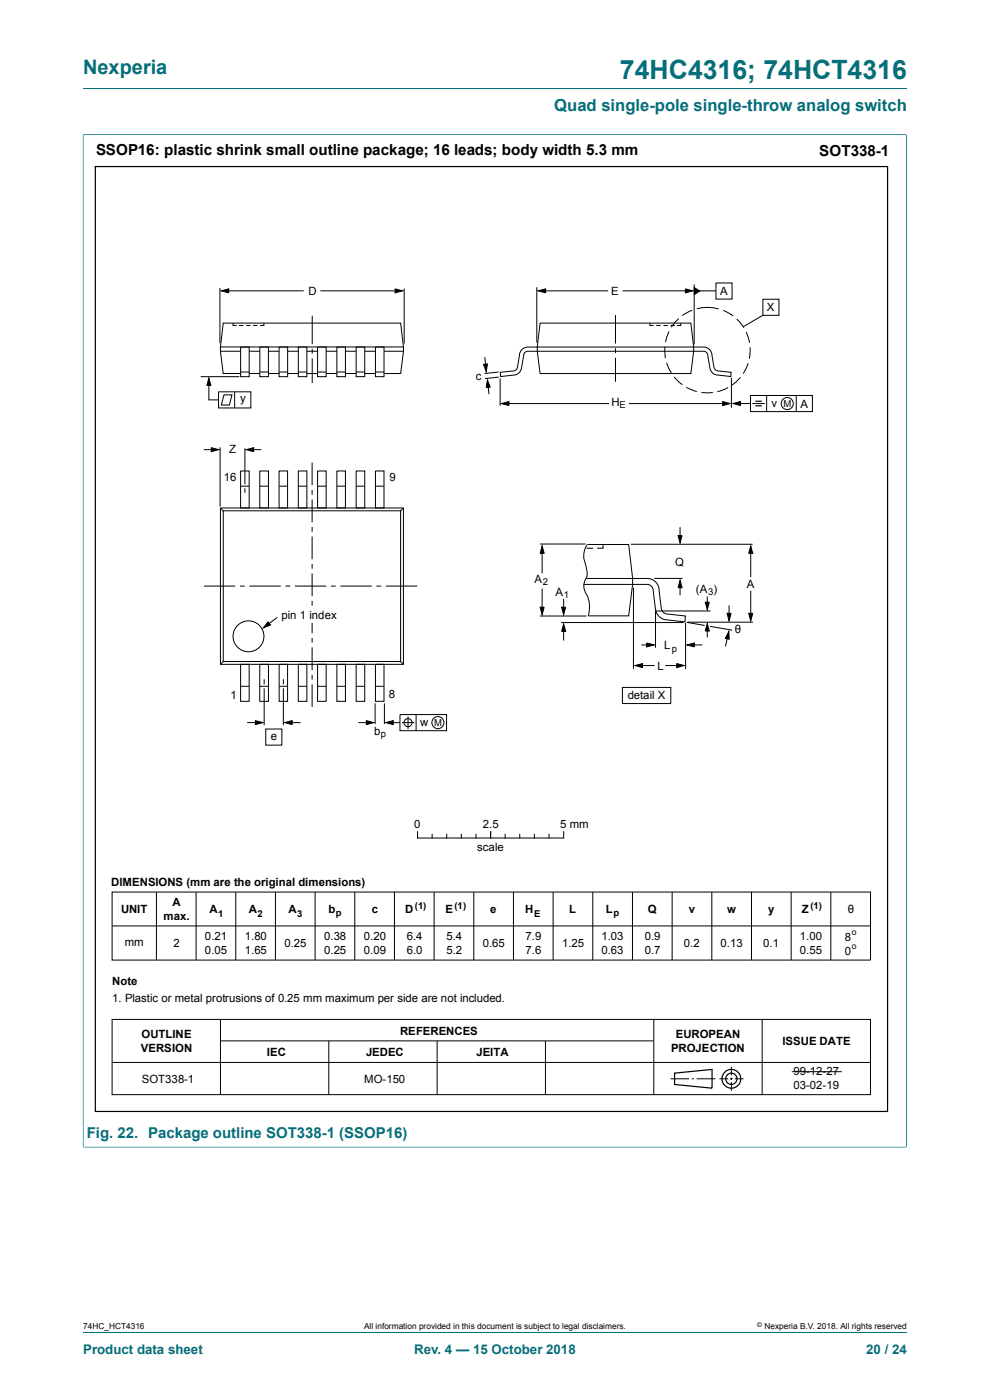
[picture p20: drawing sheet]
<svg xmlns="http://www.w3.org/2000/svg" width="210mm" height="297mm" viewBox="0 0 210 297" stroke-linecap="round" stroke-linejoin="round" font-family="sans-serif">
<defs><g id="words">
<text font-size="5.6" fill="#036f7b" x="131.5" y="16.8">74HC4316; 74HCT4316</text>
<text font-size="4.2" fill="#036f7b" x="17.6" y="15.6">Nexperia</text>
<text font-size="3.5" fill="#036f7b" x="117.6" y="23.7">Quad single-pole single-throw analog switch</text>
<g font-size="3.2">
<text x="20.4" y="32.9">SSOP16: plastic shrink small outline package; 16 leads; body width 5.3 mm</text>
<text x="173.8" y="33">SOT338-1</text>
</g>
<text font-size="3.2" fill="#036f7b" x="18.4" y="241.5">Fig. 22. Package outline SOT338-1 (SSOP16)</text>
<g font-size="2.8" fill="#036f7b">
<text x="17.6" y="287.2">Product data sheet</text>
<text x="87.9" y="287.2">Rev. 4 — 15 October 2018</text>
<text x="183.7" y="287.2">20 / 24</text>
</g>
<g font-size="2.4">
<text x="65.4" y="62.5">D</text>
<text x="129.6" y="62.6">E</text>
<text x="152.8" y="62.6">A</text>
<text x="162.7" y="66.1">X</text>
<text x="100.9" y="80.7">c</text>
<text x="51" y="85.4">y</text>
<text x="129.7" y="86.2">H</text>
<text x="163.6" y="86.3">v</text>
<text x="169.8" y="86.5">A</text>
<text x="48.6" y="96.2">Z</text>
<text x="82.6" y="102">9</text>
<text x="47.5" y="102">16</text>
<text x="113.4" y="123.7">A</text>
<text x="143.2" y="120.1">Q</text>
<text x="147.6" y="125.7">(A )</text>
<text x="158.4" y="124.8">A</text>
<text x="59.7" y="131.3">pin 1</text>
<text x="65.6" y="131.3">i</text>
<text x="66.1" y="131.3">ndex</text>
<text x="117.8" y="126.3">A</text>
<text x="140.9" y="137.8">L</text>
<text x="155.9" y="134.2">θ</text>
<text x="139.5" y="142.1">L</text>
<text x="48.9" y="148.2">1</text>
<text x="82.5" y="148.1">8</text>
<text x="133.1" y="148.4">detail X</text>
<text x="79.4" y="155.9">b</text>
<text x="89.1" y="154">w</text>
<text x="57.4" y="157">e</text>
<text x="87.9" y="175.7">0</text>
<text x="102.4" y="175.7">2.5</text>
<text x="118.9" y="175.7">5 mm</text>
<text x="101.2" y="180.4">scale</text>
<text x="23.6" y="188.1">DIMENSIONS (mm are the original dimensions)</text>
<text x="25.7" y="193.7">UNIT</text>
<text x="34.7" y="195.2">max.</text>
<text x="36.6" y="192.3">A</text>
<text x="44.4" y="193.7">A</text>
<text x="52.8" y="193.7">A</text>
<text x="61.2" y="193.7">A</text>
<text x="69.7" y="193.7">b</text>
<text x="78.8" y="193.7">c</text>
<text x="86" y="193.7">D</text>
<text x="94.5" y="193.7">E</text>
<text x="104" y="193.7">e</text>
<text x="111.4" y="193.7">H</text>
<text x="120.8" y="193.7">L</text>
<text x="128.5" y="193.7">L</text>
<text x="137.4" y="193.7">Q</text>
<text x="146.1" y="193.7">v</text>
<text x="154.2" y="193.7">w</text>
<text x="162.9" y="193.7">y</text>
<text x="170.1" y="193.7">Z</text>
<text x="179.8" y="193.7">θ</text>
<text x="26.5" y="200.7">mm</text>
<text x="36.8" y="200.8">2</text>
<text x="43.5" y="199.4">0.21</text>
<text x="43.5" y="202.3">0.05</text>
<text x="51.9" y="199.4">1.80</text>
<text x="51.9" y="202.3">1.65</text>
<text x="60.4" y="201">0.25</text>
<text x="68.8" y="199.4">0.38</text>
<text x="68.8" y="202.3">0.25</text>
<text x="77.2" y="199.4">0.20</text>
<text x="77.2" y="202.3">0.09</text>
<text x="86.3" y="199.4">6.4</text>
<text x="86.3" y="202.3">6.0</text>
<text x="94.7" y="199.4">5.4</text>
<text x="94.7" y="202.3">5.2</text>
<text x="102.4" y="201">0.65</text>
<text x="111.5" y="199.4">7.9</text>
<text x="111.5" y="202.3">7.6</text>
<text x="119.2" y="201">1.25</text>
<text x="127.6" y="199.4">1.03</text>
<text x="127.6" y="202.3">0.63</text>
<text x="136.8" y="199.4">0.9</text>
<text x="136.8" y="202.3">0.7</text>
<text x="145.1" y="200.9">0.2</text>
<text x="152.8" y="200.9">0.13</text>
<text x="161.9" y="200.9">0.1</text>
<text x="169.7" y="199.4">1.00</text>
<text x="169.7" y="202.3">0.55</text>
<text x="179.2" y="199.6">8</text>
<text x="179.2" y="202.5">0</text>
<text x="23.8" y="208.9">Note</text>
<text x="23.8" y="212.5">1. Plastic or metal protrusions of 0.25 mm maximum per side are not included.</text>
<text x="30" y="220.2">OUTLINE</text>
<text x="84.9" y="219.5">REFERENCES</text>
<text x="143.4" y="220.2">EUROPEAN</text>
<text x="166" y="221.7">ISSUE DATE</text>
<text x="29.9" y="223.1">VERSION</text>
<text x="56.6" y="224.1">IEC</text>
<text x="77.6" y="224.1">JEDEC</text>
<text x="101.1" y="224.1">JEITA</text>
<text x="142.4" y="223.1">PROJECTION</text>
<text x="30.1" y="229.7">SOT338-1</text>
<text x="77.3" y="229.7">MO-150</text>
<text x="168.3" y="228.1">99-12-27</text>
<text x="168.3" y="231.1">03-02-19</text>
</g>
<g font-size="2">
<text x="131.4" y="86.7">E</text>
<text x="166.2" y="86.3">M</text>
<text x="115.2" y="124.2">2</text>
<text x="119.6" y="126.8">1</text>
<text x="150.2" y="126.2">3</text>
<text x="142.5" y="138.3">p</text>
<text x="92.1" y="154">M</text>
<text x="80.8" y="156.4">p</text>
<text x="46.3" y="194.5">1</text>
<text x="54.7" y="194.5">2</text>
<text x="63" y="194.5">3</text>
<text x="71.2" y="194.3">p</text>
<text x="88" y="192.8">(1)</text>
<text x="96.4" y="192.8">(1)</text>
<text x="113.3" y="194.5">E</text>
<text x="130.2" y="194.2">p</text>
<text x="171.9" y="192.8">(1)</text>
</g>
<g font-size="1.8">
<text x="180.7" y="198.4">o</text>
<text x="180.7" y="201.3">o</text>
<text x="17.6" y="282">74HC_HCT4316</text>
<text x="77.2" y="282">All information provided in this document is subject to legal disclaimers.</text>
<text x="162.2" y="282">Nexperia B.V. 2018. All rights reserved</text>
</g>
<text font-size="1.4" x="160.6" y="281.6">©</text>
</g></defs>
<path d="M17.6 18.8h174.8M17.6 28.6h174.7M17.6 28.5v214.9M192.3 28.5v214.9M17.6 243.3h174.7" fill="none" stroke="#036f7b" stroke-width=".21"/>
<g fill="none" stroke="#000" stroke-width=".21">
<path d="M42.6 79.9h8.2M46.7 61.1v11.7M46.8 73.6h38.8M46.8 74.5h4.2M46.9 61.7l1.6-.4v.8zM47.9 61.7h16.5M49.4 68.5v.5h.8M50.7 69h.9M51 73.6h1.9v6.3h-1.9zM51 78.9h1.9M51.1 79.2h-3.7l-.6-4.7 .6-6h37.6l.6 5.1-.6 5.6h-3.5M52.2 69h.9"/>
<path d="M52.9 74.5h2.2M52.9 79.2h2.2M53.7 69h.9M55.1 73.6h1.8v6.3h-1.8zM55.1 78.9h1.8M56 68.5v.5h-.8M56.9 74.5h2.3M56.9 79.2h2.3M59.2 73.6h1.8v6.3h-1.8zM59.2 78.9h1.8M61 74.5h2.3M61 79.2h2.3"/>
<path d="M63.3 73.6h1.8v6.3h-1.8zM63.3 78.9h1.8M65.1 74.5h2.3M65.1 79.2h2.3M66.2 67v6M66.2 74v1M66.2 76v5.3M67.4 73.6h1.8v6.3h-1.8zM67.4 78.9h1.8M68 61.7h16.5M69.2 74.5h2.3M69.2 79.2h2.3"/>
<path d="M71.5 73.6h1.8v6.3h-1.8zM71.5 78.9h1.8M73.3 74.5h2.3M73.3 79.2h2.3M75.6 73.6h1.8v6.3h-1.8zM75.6 78.9h1.8M77.4 74.5h2.2M77.4 79.2h2.2M79.6 73.6h1.9v6.3h-1.9zM79.6 78.9h1.9M81.5 74.5h4.1M83.8 61.3l1.6 .4-1.6 .4z"/>
<path d="M85.7 61.2v11.7M102.6 77.3l.8-.1-.3 1.6zM102.8 75.8l.3 2.5M105.7 78.9l-2.9 .3M105.8 80l-2.9 .3M113.9 60.9v11.8M114 73.6h33.1M114 74.5h33.1M114.2 61.7l1.5-.4v.8zM114.6 68.5h31.9l.6 5.1-.6 5.6h-31.9l-.6-4.7zM114.9 61.7h14.1M130.6 66.8v6.1"/>
<path d="M130.6 73.9v1M130.6 75.9v5.1M132.1 61.7h14.1M137.9 68.5v.5h.7M139.2 69h.9M140.7 69h1M141 73.6l.2 2.4M141.4 77l1 2.1M141.9 70.3l-.7 2.3M142.2 69h1M143 80l1.8 1.6M144 67.6l-1.6 1.8"/>
<path d="M144.4 68.5v.5h-.8M145.4 61.3l1.6 .4-1.6 .4zM146.9 65.8l-2.2 1.2M147.3 60.3v12.7M147.3 61l1.1 .7-1.1 .8zM147.8 65.5a8.7 8.7 0 0 1 4.7 0M147.8 61.7h4M151.9 60h3.4v3.5h-3.4zM153.4 65.9l2.1 1.1M156.3 67.7l1.5 1.8M158.3 70.4l.7 2.3M158.7 77.1l-1 2.2"/>
<path d="M159.1 73.7l-.2 2.4M161.8 63.5h3.4v3.4h-3.4zM161.8 66.9l-4.1 2.4M43.2 95.4h2.6M44.3 80.2l.4 1.6h-.8zM44.3 80.8v4h2.1M44.8 95l1.6 .4-1.6 .4zM46.4 83.1h6.8v3.4h-6.8zM46.7 94.9v12.6M47.5 83.8h1.7l-.5 2.1h-1.8zM49.8 83.1v3.4M51 99.9h1.9v7.9h-1.9z"/>
<path d="M51.9 95.1v7.6M52.2 95.4l1.6-.4v.8zM52.8 95.4h2.6M55.1 99.9h1.8v7.9h-1.8zM59.2 99.9h1.8v7.9h-1.8zM63.3 99.9h1.8v7.9h-1.8zM66.2 98.1v4.9M67.4 99.9h1.8v7.9h-1.8zM71.5 99.9h1.8v7.9h-1.8zM75.6 99.9h1.8v7.9h-1.8zM79.6 99.9h1.9v7.9h-1.9zM103.4 80.6l.6 1.5-.9 .1z"/>
<path d="M103.5 81.1l.2 2.5M106.1 80.3v5.8M106.4 85.6l1.6-.4v.8zM107.2 85.6h22M133.4 85.6h20.5M145.6 82.2l2.2 .9M148.8 83.3h2.4M153.3 85.2l1.6 .4-1.6 .4zM154.4 82.2l-2.2 .9M155.1 80.1v6.4M155.5 85.6l1.6-.4v.8zM156.4 85.6h2.8"/>
<path d="M157.1 80.1l-1.8 1.6M159.2 83.9h13.1v3.4h-13.1zM159.6 85.6h2.6M162.6 83.9v3.4M168.9 83.9v3.4M46.8 107.8h38.8v33.1h-38.8zM46.8 107.8l.6 .6M47.4 108.4h37.6v31.9h-37.6zM51 103.1h1.8M51.9 103.6v.9M55.1 103.1h1.8M59.2 103.1h1.8"/>
<path d="M63.3 103.1h1.8M66.2 104v1M66.2 106v4.8M66.2 111.8v1M66.2 113.8v4.8M66.2 119.6v1M67.4 103.1h1.8M71.5 103.1h1.7M75.6 103.1h1.7M79.6 103.1h1.8M85.6 107.8l-.6 .6M114.6 115.4h9.6"/>
<path d="M115 115.8l.4 1.6h-.8zM115 116.3v5.3M124.4 116.3h1.4M124.6 115.5a4.5 4.5 0 0 0-.3 4.6l.2 .7a3 3 0 0 1-.5 2.5 3.6 3.6 0 0 0 .7 3.3l.4 2-.3 2M124.6 115.5h8.8l.8 7.2v1.3l-.8 6.6h-8.6M127.9 115.5v.8h-1.3M133.8 115.5h25.8M143.8 113.6h.9l-.4 1.6zM144.3 111.8v2.3M159.2 115.8l.5 1.6h-.9zM159.2 116.7v5.7M43.3 124.3h6.6"/>
<path d="M50.9 124.3h1M52.9 124.3h6.6M60.6 124.3h1M62.6 124.3h6.6M66.2 121.7v4.8M66.2 127.5v1M66.2 129.5v4.8M66.2 135.3v1M66.2 137.3v4.9M70.2 124.3h1M72.2 124.3h6.7M79.9 124.3h1"/>
<path d="M81.9 124.3h6.6M114.5 130.7h9.9M114.6 128.8h.8l-.4 1.6zM115 124.9v4.7M119 132.1h26M119.1 128.8h.9l-.4 1.6zM119.6 132.4l.4 1.5h-.9zM119.6 127.1v2.8M119.6 133.3v2.6M123.9 124h10.3M124.4 122.7h9.8M134.4 124.7v17.2"/>
<path d="M136 136.8h1.9M137.2 136.4l1.6 .4-1.6 .4zM138.8 122.7h6M139 129.6v7.8M139.1 129.6h11.6M144.3 123.1l.4 1.6h-.9zM144.3 123.7v2.6M145.4 132.2v9.7M145.6 132l3.9 .7M145.7 136.8l1.6-.4v.8zM145.8 132h13.9M146.6 136.8h2.4"/>
<path d="M149.6 127.8h.9l-.5 1.5zM150 132.3l.5 1.6h-.9zM150 126.5v1.9M150 133.3v1.9M150.6 132.9l4.7 .8M154.2 130.1h.9l-.4 1.6zM154.5 134.6l-.6 2.5M154.6 134l.1 1.6-.9-.2zM154.7 128.4v2.6M158.8 130.1h.9l-.5 1.6zM159.2 125.3v5.5M47.4 140.3l-.6 .6"/>
<path d="M51 140.9h1.9v7.9h-1.9zM51 145.6h1.8M52.4 153.3h2.6M54.2 152.9l1.5 .4-1.5 .4zM55.1 140.9h1.8v7.9h-1.8zM55.1 145.6h1.8M56 144.1v1.1M56 146v7.9M56.4 154.7h3.4v3.4h-3.4zM59.2 140.9h1.8v7.9h-1.8zM59.2 145.6h1.8M60.1 144.1v1.1"/>
<path d="M60.1 146v7.9M60.4 153.3l1.6-.4v.8zM61.2 153.3h2.6M63.3 140.9h1.8v7.9h-1.8zM63.3 145.6h1.8M66.2 143.2v1M66.2 145.2v4.8M67.4 140.9h1.8v7.9h-1.8zM67.4 145.6h1.8M71.5 140.9h1.8v7.9h-1.8zM71.5 145.6h1.7M75.6 140.9h1.8v7.9h-1.8z"/>
<path d="M75.6 145.6h1.7M76 153.3h2.6M77.7 152.9l1.6 .4-1.6 .4zM79.6 149.2v4.4M79.6 140.9h1.9v7.9h-1.9zM79.6 145.6h1.8M81.5 149.2v4.4M81.8 153.3l1.6-.4v.8zM82.7 153.3h2.1M84.8 151.6h9.9v3.4h-9.9zM85 140.3l.6 .6M85.3 153.3h2.6"/>
<path d="M86.6 152v2.6M88.3 151.6v3.4M132 145.8h10.3v3.5h-10.3zM134.7 141.2l1.6-.4v.8zM135.5 141.2h3.4M141.1 141.2h3.2M143.5 140.8l1.6 .4-1.6 .4zM23.8 189.2h160.9v14.5h-160.9zM23.8 196.4h160.8M33.2 189.2v14.5M41.6 189.2v14.5M50 189.2v14.5"/>
<path d="M58.4 189.2v14.5M66.8 189.2v14.5M75.3 189.2v14.5M83.7 189.2v14.5M92.1 189.2v14.5M100.5 189.2v14.5M108.9 189.2v14.5M117.3 189.2v14.5M125.7 189.2v14.5M134.2 189.2v14.5M142.6 189.2v14.5M151 189.2v14.5"/>
<path d="M159.4 189.2v14.5M167.8 189.2v14.5M176.2 189.2v14.5M23.8 216.3h160.8v15.9h-160.8zM46.8 216.3v15.9M138.7 216.3v15.9M161.7 216.3v15.9M23.8 225.4h160.8M46.8 220.8h91.8M69.7 220.8v11.4M92.7 220.8v11.4M115.7 220.8v11.4"/>
<path d="M142.3 228.9h3.9M146.7 228.9h.5M147.8 228.9h3.9M152.6 228.9h1.9M154.9 228.9h.5M155.1 226.3v1.8M155.1 228.6v.5M155.1 229.6v1.8M155.9 228.9h1.8M167.9 227.4h10.7"/>
<circle cx="167" cy="85.6" r="1.28"/>
<circle cx="52.7" cy="135" r="3.3"/>
<circle cx="86.6" cy="153.3" r=".86"/>
<circle cx="92.9" cy="153.3" r="1.28"/>
</g>
<g fill="none" stroke="#000" stroke-width=".25">
<path d="M160.2 85.1h1.4M160.2 86.1h1.4M143.1 227.7l7.9-.8v4l-7.9-.8z"/>
<circle cx="155.1" cy="228.9" r="1.2"/>
<circle cx="155.1" cy="228.9" r="1.99"/>
</g>
<g fill="#000">
<path d="M46.9 61.7l1.6-.4v.8zM83.8 61.3l1.6 .4-1.6 .4zM102.6 77.3l.8-.1-.3 1.6zM114.2 61.7l1.5-.4v.8zM145.4 61.3l1.6 .4-1.6 .4zM147.3 61l1.1 .7-1.1 .8zM44.3 80.2l.4 1.6h-.8zM44.8 95l1.6 .4-1.6 .4zM52.2 95.4l1.6-.4v.8zM103.4 80.6l.6 1.5-.9 .1zM106.4 85.6l1.6-.4v.8zM153.3 85.2l1.6 .4-1.6 .4z"/>
<path d="M155.5 85.6l1.6-.4v.8zM115 115.8l.4 1.6h-.8zM143.8 113.6h.9l-.4 1.6zM159.2 115.8l.5 1.6h-.9zM114.6 128.8h.8l-.4 1.6zM119.6 132.4l.4 1.5h-.9zM119.1 128.8h.9l-.4 1.6zM137.2 136.4l1.6 .4-1.6 .4zM144.3 123.1l.4 1.6h-.9zM145.7 136.8l1.6-.4v.8zM150 132.3l.5 1.6h-.9zM149.6 127.8h.9l-.5 1.5z"/>
<path d="M154.6 134l.1 1.6-.9-.2zM154.2 130.1h.9l-.4 1.6zM158.8 130.1h.9l-.5 1.6zM54.2 152.9l1.5 .4-1.5 .4zM60.4 153.3l1.6-.4v.8zM77.7 152.9l1.6 .4-1.6 .4zM81.8 153.3l1.6-.4v.8zM134.7 141.2l1.6-.4v.8zM143.5 140.8l1.6 .4-1.6 .4z"/>
</g>
<path d="M65.5 128.9h1.2v3.2h-1.2z" fill="#fff"/>
<g fill="none" stroke="#000" stroke-width=".21">
<path d="M114.1 73.6h-2.1a1.79 1.79 0 0 0-1.8 1.8l-.4 2.4a.97 .97 0 0 1-.7 .9l-3 .3 .1 .9 3.1-.4a1.81 1.81 0 0 0 1.4-1.7l.4-2.4a.89 .89 0 0 1 .9-.9h2.1M147.1 73.6h2.1a1.79 1.79 0 0 1 1.8 1.8l.4 2.4a.97 .97 0 0 0 .8 .9l2.9 .3-.1 .9-3.1-.4a1.81 1.81 0 0 1-1.4-1.7l-.4-2.4a.89 .89 0 0 0-.9-.9h-2.1M56.9 131.9l.5 .7-1.5 .6zM58.8 131l-2.3 1.7M134.2 122.7h3.1a2.52 2.52 0 0 1 2.5 2.5l.5 3.9a1.44 1.44 0 0 0 1 1.1l4.1 .5-.1 1.2-4.4-.5a2.66 2.66 0 0 1-1.9-2.4l-.4-3.8a1.26 1.26 0 0 0-1.3-1.2h-3.1M88.6 176.4v1.4M88.6 177.8h30.9M91.7 177v.8M94.8 177v.8M97.9 177v.8M101 177v.8M104.1 176.4v1.4"/>
<path d="M107.2 177v.8M110.2 177v.8M113.4 177v.8M116.5 177v.8M119.6 176.4v1.4"/>
</g>
<path d="M56.9 131.9l.5 .7-1.5 .6z" fill="#000"/>
<path d="M20.2 35.3h168.1v200.5h-168.1z" fill="none" stroke="#000" stroke-width=".25"/>
<path d="M17.6 28.6v214.7M17.7 28.6h174.5M192.3 28.6v214.7M17.7 243.3h174.5M17.6 282.6h174.8" fill="none" stroke="#036f7b" stroke-width=".21"/>
<use href="#words"/>
</svg>
